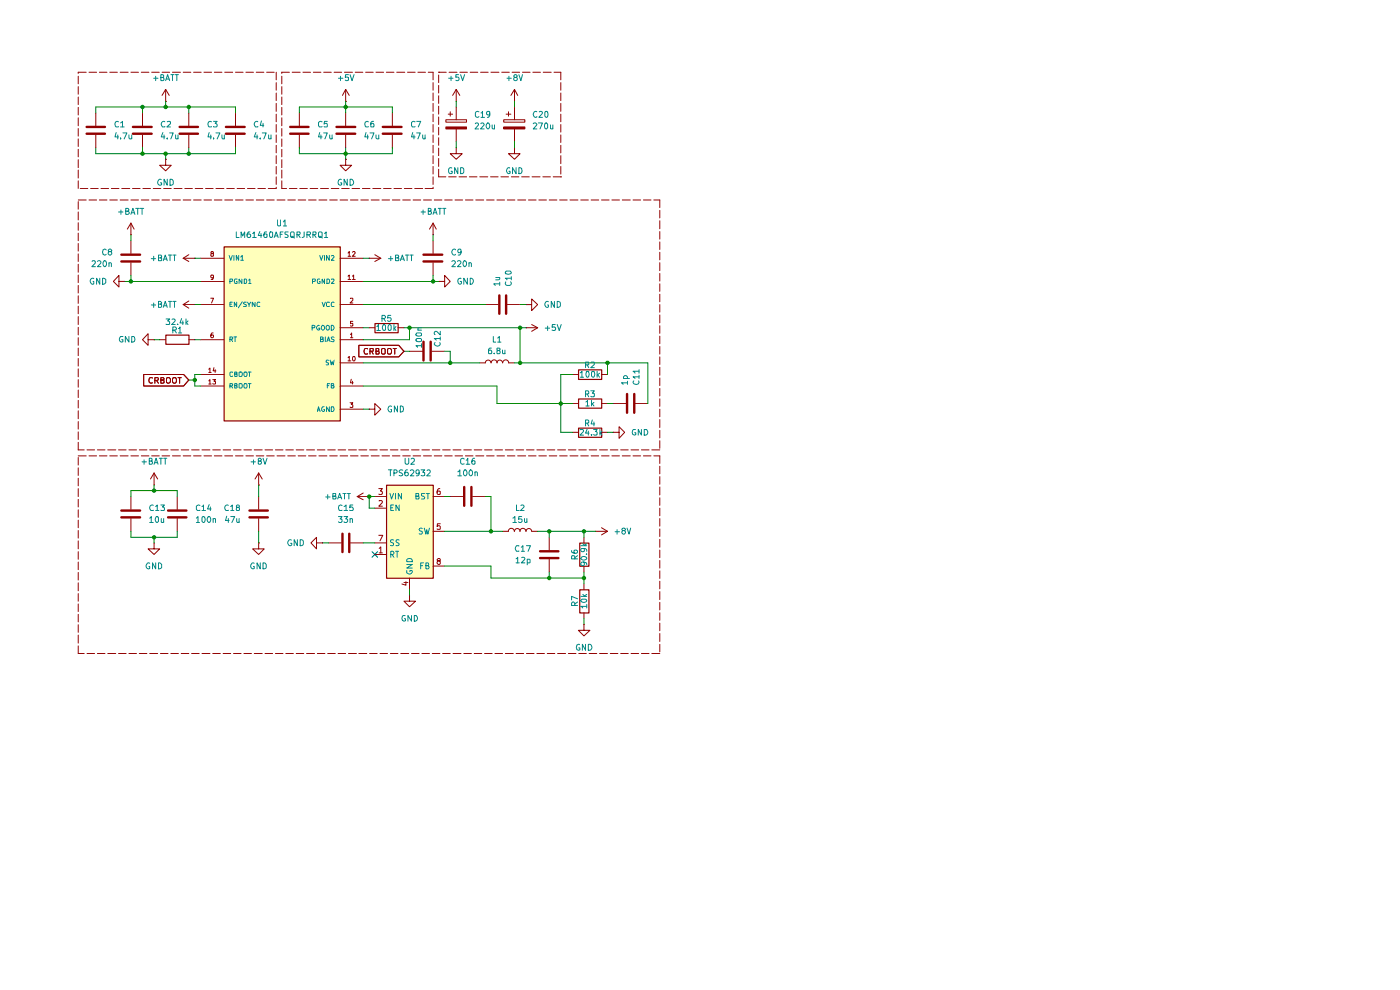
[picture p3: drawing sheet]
<svg xmlns="http://www.w3.org/2000/svg" width="297mm" height="210mm" viewBox="0 0 297 210" stroke-linecap="round" stroke-linejoin="round" font-family="sans-serif">
<g fill="#ffb">
<path d="M47.5 52.4h24.7v36.9h-24.7z"/>
<path d="M82 102.9h9.9v19.7h-9.9z"/>
</g>
<g fill="none" stroke="#910000" stroke-width=".21">
<path d="M35.1 19l-.7 1.2M35.1 19l.8 1.2M35.1 19v2.5M73.3 19v2.5M73.3 19l-.7 1.2M73.3 19l.8 1.2M96.8 19l-.8 1.2M96.8 19l.7 1.2M96.8 19v2.5M109.1 19v2.5M109.1 19l-.7 1.2M109.1 19l.7 1.2"/>
<path d="M20.3 24v2.7M20.3 28.6v2.7M30.2 24v2.7M30.2 28.6v2.7M35.1 33.8v1.3h1.2l-1.2 1.1-1.2-1.1h1.2M35.1 33.8h.1M35.1 21.5h.1M40 24v2.7M40 28.6v2.7M50 24v2.7M50 28.6v2.7M63.5 24v2.7"/>
<path d="M63.5 28.6v2.7M73.3 21.5h.1M73.3 33.8v1.3h1.3l-1.3 1.1-1.2-1.1h1.2M73.3 33.8h.1M73.3 24v2.7M73.3 28.6v2.7M83.2 24v2.7M83.2 28.6v2.7M94.6 25.4h4.4v.5h-4.4zM94.6 26.9h4.4v.4h-4.4zM95.1 24.2h.9M95.5 23.7v.9"/>
<path d="M96.8 21.5h.1M96.8 31.3v1.3h1.2l-1.2 1.2-1.3-1.2h1.3M96.8 31.3h.1M96.8 22.7v2.7M96.8 27.3v2.8M106.8 25.4h4.5v.5h-4.5zM106.8 26.9h4.5v.4h-4.5zM107.4 24.2h1M107.9 23.7v.9M109.1 31.3v1.3h1.2l-1.2 1.2-1.2-1.2h1.2M109.1 31.3h.1M109.1 21.5h.1"/>
<path d="M109.1 22.7v2.7M109.1 27.3v2.8M25.2 59.7v-1.3l-1.2 1.3 1.2 1.2v-1.2h1.3M26.5 59.7h.1M27.8 49.8h.1M27.8 47.3v2.5M27.8 51.1v2.7M27.8 55.7v2.7M27.8 47.3l-.8 1.3M27.8 47.3l.6 1.3M38.9 54.8h2.4M38.9 54.8l1.1 .7"/>
<path d="M40 54l-1.1 .8M41.3 54.8h.1M42.5 54.8h5M42.5 59.7h5M44.9 53.8l-.2-.2 .1-.2 .3-.1 .2 .3-.1 .2h-.4v.6h.4l.1-.4-.2-.2M45.3 58.8l-.4 .1-.2-.1 .1-.5h.4l.1 .2-.2 .8h-.3M72.1 54.8h4.9M72.1 59.7h4.9M73.8 58.6l.3-.3v1M73.8 53.7l.3-.4v1.1M73.8 59.3h.6M73.8 54.4h.6"/>
<path d="M74.8 58.6l.2-.3v1M74.8 53.5l.4-.2 .2 .3-.6 .8h.6M74.8 59.3h.6M78.3 54.8h.1M78.3 54.8h2.5M79.5 54l1.3 .8M80.8 54.8l-1.3 .7M91.9 49.8h.1M91.9 47.3l-.8 1.3M91.9 47.3l.6 1.3M91.9 47.3v2.5M91.9 51.1v2.7"/>
<path d="M91.9 55.7v2.7M93 59.7h1.3v-1.3l1.2 1.3-1.2 1.2v-1.2M93 59.7h.1M30.5 79.4h8.4l1.1 1.2-1.1 1.3h-8.4zM31.4 72.1v-1.3l-1.2 1.3 1.2 1.1v-1.1h1.3M32.7 72.1h.1M33.9 72.1h1.2M38.9 64.6h2.4M38.9 64.6l1.1 .8M40 63.8l-1.1 .8M40 72.1h1.3M41.3 64.6h.1"/>
<path d="M42.5 64.6h5M42.5 72.1h5M42.5 79.4h5M44.3 78.3l.2-.2v.9M44.3 79h.5M44.7 63.2h.6l-.4 1.1M45.2 70.6h-.2a.7 .7 0 0 0-.1 1h.2l.2-.4-.1-.2h-.4l-.1 .2M45.4 78l-.2 .7h.6M45.6 78.4v.6M72.1 77h4.9M72.1 69.5h4.9M72.1 64.6h4.9"/>
<path d="M72.1 72.1h4.9M73.8 75.9l.3-.3v.9M73.8 76.5h.6M74.3 71l.3-.4v1M74.3 63.3l.5-.1v.5l-.5 .6h.5M74.3 71.6h.5M74.8 68.2h-.5v.5h.5v.4h-.5M74.8 75.7l.1-.1a.47 .47 0 0 1 .5 .5 .47 .47 0 0 1-.5 .4l-.1-.3zM76.1 73.2h8.5l1.1 1.3-1.1 1.2h-8.5zM78 74l-.1-.1a.66 .66 0 0 0-.7 .4 .66 .66 0 0 0 .3 .8l.5-.1M78.3 69.5h1.2M78.5 74.5h.6l.1-.5-.7-.1v1.2"/>
<path d="M78.8 74.5l.4 .6M79.8 74.5h.4l.1-.2v-.4h-.5v1.2h.5l.1-.4-.2-.2M80.9 74.1l.2-.2h.4l.2 .2v.8l-.2 .2h-.4l-.2-.2zM82.2 74.1l.2-.2h.4a.78 .78 0 0 1 0 1.2h-.4l-.2-.2zM83.4 73.9h.7M83.7 73.9v1.2M84.4 69.5h1.3M86.9 74.5h2.8M91.6 74.5h2.7M103 64.6h2.7M104.1 77a.59 .59 0 0 0-.6-.6 .59 .59 0 0 0-.5 .6h-1.3M104.2 77a.64 .64 0 0 1 .6-.7 .64 .64 0 0 1 .7 .7"/>
<path d="M105.4 77a.59 .59 0 0 1 .6-.6 .59 .59 0 0 1 .6 .6M106.6 77a.64 .64 0 0 1 .7-.7 .64 .64 0 0 1 .6 .7M107.6 64.6h2.7M107.9 77h1.2M111.6 64.6h1.2v-1.2l1.2 1.2-1.2 1.3v-1.3M111.6 64.6h.1M111.6 69.5h.1M111.6 69.5h2.4M112.8 68.8l1.2 .7M114 69.5l-1.2 .8M121.4 79.4h1.3M127.6 79.4h1.3"/>
<path d="M32.3 80.2l-.5-.1a.61 .61 0 0 0-.2 .8 .61 .61 0 0 0 .7 .3M32.9 80.7l.6-.1 .1-.3-.2-.2h-.5v1.2M33.2 80.7l.4 .6M34.1 80.6h.5l.2-.3-.2-.2h-.5v1.2l.7-.1v-.4l-.3-.2M35.5 80.1h.4a.74 .74 0 0 1 .2 1l-.3 .2-.5-.2v-.8zM36.7 80.1h.6a.77 .77 0 0 1-.2 1.2l-.4-.1a.87 .87 0 0 1 0-1.1zM37.8 80.1h.6M38.1 80.1v1.2M42.5 81.9h5M44.3 80.8l.2-.3v.9M44.3 81.4h.5M45.1 80.5h.6l-.3 .4h.3v.5h-.6"/>
<path d="M72.1 86.8h4.9M72.1 81.9h4.9M74.3 85.4h.5l-.3 .4 .3 .1v.5h-.5M74.5 80.4l-.2 .8h.6M74.8 80.9v.5M78.3 86.8h1.2v-1.2l1.3 1.2-1.3 1.3v-1.3M78.3 86.8h.1M121.4 85.6h1.3M121.4 91.7h1.3M127.6 85.6h1.3M127.6 91.7h1.3M130 91.7h1.3v-1.2l1.2 1.2-1.2 1.3v-1.3"/>
<path d="M130 91.7h.1M130 85.6h2.8M134.7 85.6h2.7M27.8 105.3v2.7M27.8 110v2.7M32.7 102.9h.1M32.7 115.1v1.3h1.2l-1.2 1.2-1.3-1.2h1.3M32.7 115.1h.1M32.7 100.3l-.8 1.3M32.7 100.3l.7 1.3M32.7 100.3v2.6M37.6 105.3v2.7"/>
<path d="M37.6 110v2.7M54.9 115.1v1.3h1.1l-1.1 1.2-1.3-1.2h1.3M54.9 115.1h.1M54.9 102.9h.1M54.9 100.3v2.6M54.9 105.3v2.7M54.9 110v2.7M54.9 100.3l-.8 1.3M54.9 100.3l.7 1.3M67.1 115.1v-1.1l-1.1 1.1 1.1 1.3v-1.3h1.3M68.4 115.1h.1M69.7 115.1h2.7"/>
<path d="M74.3 115.1h2.7M75.8 105.3h2.5M75.8 105.3l1.2 .7M77 104.6l-1.2 .7M78.3 105.3h.1M79.5 105.3h2.5M79.5 117.6h2.5M79.5 107.8h2.5M79.5 115.1h2.5M80.3 103.6h.8l-.4 .5 .3 .1v.6h-.7M80.3 113.5h.9l-.6 1.2M80.4 116.3l.4-.3v1.3"/>
<path d="M80.4 106.3l.5-.1 .2 .3-.8 .9h.8M80.4 117.3h.7M91.9 105.3h2.4M91.9 112.7h2.4M93 119l-.3-.3 .3-.3h.2l.2 .5-.4 .1-.3 .2v.3l.3 .2 .4-.2v-.4l-.2-.1M93.3 103.6a.72 .72 0 0 0-.6 .6 .72 .72 0 0 0 .3 .7l.4-.1v-.6l-.4-.1-.3 .3M93.4 111.1h-.6l-.1 .6 .2-.2h.3l.2 .2v.5h-.7M95.5 105.3h2.7M100.2 105.3h2.8M106.6 112.7h1.3M107.8 112.7a.64 .64 0 0 1 .7-.6 .64 .64 0 0 1 .6 .6M109.1 112.7a.59 .59 0 0 1 .6-.6 .59 .59 0 0 1 .6 .6 .61 .61 0 0 1 .6-.6 .61 .61 0 0 1 .6 .6"/>
<path d="M111.6 112.7a.59 .59 0 0 1 .6-.6 .59 .59 0 0 1 .6 .6h1.2M116.5 114v2.7M116.5 118.6v2.7M123.9 114v1.1M126.3 112.7h.1M126.3 112.7h2.6M127.6 111.9l1.3 .8M128.9 112.7l-1.3 .8M85.7 123.5h.8M86.1 123.4v.7l-.8-.2M86.9 126.2v1.3h1.2l-1.2 1.2-1.2-1.2h1.2M86.9 126.2h.1"/>
<path d="M86.9 122.6v2.5M91.9 120.1h2.4M123.9 132.4v1.3h1.2l-1.2 1.2-1.2-1.2h1.2M123.9 132.4h.1M123.9 120.1v1.2M123.9 123.8v1.3M123.9 130v1.1"/>
</g>
<g fill="none" stroke="#910000" stroke-width=".51">
<path d="M18.4 26.9h3.9M18.4 28.4h3.9M28.2 26.9h4M28.2 28.4h4M38.1 26.9h3.9M38.1 28.4h3.9M47.9 26.9h4M47.9 28.4h4M61.6 26.9h3.8M61.6 28.4h3.8M71.4 26.9h4M71.4 28.4h4"/>
<path d="M81.2 26.9h4M81.2 28.4h4M25.7 54h4M25.7 55.5h4M89.8 54h4M89.8 55.5h4M89.8 72.5v4M91.4 72.5v4M105.9 62.7v3.8M107.4 62.7v3.8M133 83.6v3.9M134.5 83.6v3.9"/>
<path d="M25.7 108.3h4M25.7 109.7h4M35.6 108.3h3.9M35.6 109.7h3.9M52.9 108.3h3.9M52.9 109.7h3.9M72.6 113.2v3.9M74.1 113.2v3.9M98.5 103.3v4M100 103.3v4M114.6 116.9h3.8M114.6 118.4h3.8"/>
</g>
<path d="M47.5 52.4h24.7v36.9h-24.7zM35.2 71.1h4.9v1.9h-4.9zM79.5 68.6h5v2h-5zM122.7 78.4h4.9v2.1h-4.9zM122.7 90.8h4.9v2h-4.9zM122.7 84.6h4.9v2h-4.9zM82 102.9h9.9v19.7h-9.9zM123 115.2h1.9v4.9h-1.9zM123 125.1h1.9v4.9h-1.9z" fill="none" stroke="#910000" stroke-width=".25"/>
<path d="M94.6 27.1h4.4M106.8 27.1h4.5" fill="none" stroke="#910000" stroke-width=".42"/>
<g fill="none" stroke="#008785" stroke-width=".21">
<path d="M48.6 54.2l.3 1 .4-1M48.8 59.7h.4l.2-.3-.1-.2h-.5v.9M49.6 54.2v1M50.3 59.2l-.5 .1-.1 .4 .2 .4h.4v-.4h-.2M50.6 54.2v1l-.5-1v1M51.1 54.5l.3-.3v1M51.1 55.2h.5M51.3 59.2v.9l-.6-.9v.9M51.8 59.2h.4l.1 .2v.5l-.1 .2h-.4zM52.7 59.4l.3-.2v.9M66.3 59.7l.6-.1v-.3l-.6-.1v.9M67.8 59.2h-.3l-.2 .2v.5l.2 .2 .4-.1v-.3h-.2"/>
<path d="M67.8 54.2l.4 1 .3-1M68.8 59.2v.9l-.5-.9v.9M68.8 54.2v1M69.3 59.2l.5 .1 .1 .4-.2 .4h-.4zM69.8 54.2v1l-.5-1v1M70.3 59.3l.5-.1 .1 .2-.6 .7h.6M70.3 54.3l.4-.1 .2 .2-.6 .8h.6M48.8 72h.5l.1-.4-.2-.1h-.4v1M48.8 64.5h.3M49 72l.4 .5M49.3 64.1h-.5v.9h.5M49.4 79l-.5-.1-.1 .2 .1 .7h.5"/>
<path d="M49.6 71.5h.6M49.8 79.3h.4v-.4h-.4v.9h.4l.1-.4-.2-.1M49.9 71.5v1M50.2 64.1v.9l-.5-.9v.9M50.7 79l.5-.1a.63 .63 0 0 1 0 .9h-.5zM51.4 64l-.9 1.3M51.8 79l.4-.1a.63 .63 0 0 1 0 .9h-.4zM52.2 64.1h-.4l-.2 .2 .2 .2 .4 .2v.2l-.6 .1M52.5 64.1l.3 .5 .4-.5M52.7 78.9h.6M52.7 60.1h.6M52.8 64.6v.4"/>
<path d="M52.9 78.9v.9M54.1 64.1v.9l-.6-.9v.9M55.1 64.2l-.4-.1-.2 .2v.6l.2 .1 .4-.1M66.2 69.5h.5l.1-.3-.2-.2h-.4v1M67.7 69.1l-.2-.1-.4 .4 .4 .6 .3-.1v-.3h-.2M68 72l.5-.1 .1-.3-.6-.1v1h.4l.2-.1v-.3l-.3-.1M68.3 64.1l.4 .9 .3-.9M68.4 69h.2a.6 .6 0 0 1 0 1h-.2a.6 .6 0 0 1 0-1zM69 71.5v1M69.3 72.5l.4-1 .3 1M69.4 69l.4 .2v.7l-.4 .1a.6 .6 0 0 1 0-1zM69.4 72.1h.5"/>
<path d="M69.7 76.5l-.4-.1-.1 .1v.3l.4 .2 .1 .3-.5 .1M69.8 64.2l-.4-.1-.1 .2v.6l.1 .1 .4-.1M70 76.4l.3 1 .1-.7 .3 .7 .2-1M70.3 69a.52 .52 0 0 1 .6 .5 .52 .52 0 0 1-.6 .5zM70.9 71.5h-.5l-.1 .1 .1 .4 .5 .1v.2l-.2 .2-.4-.1M70.9 64.2l-.5-.1-.1 .2v.6l.1 .1 .5-.1M48.8 81.9h.4l.2-.2-.1-.3h-.5v.9M49 81.9l.4 .4M49.8 81.8h.4v-.4h-.4v.9h.4l.1-.4-.2-.1M50.7 81.4h.6l.1 .6-.2 .3-.5-.1zM51.9 81.4h.4l.1 .6-.2 .3-.4-.1-.1-.5zM52.7 81.4h.6"/>
<path d="M52.9 81.4v.9M67.3 87.3l.3-1 .3 1M67.4 87h.4M68.7 86.3h-.3l-.2 .2v.5l.4 .3 .2-.2v-.2h-.1M69.4 81.8h.4M69.8 86.3v1l-.5-1v1M69.9 81.4h-.5v.9M70.3 86.3h.4a.58 .58 0 0 1 .1 .6 .58 .58 0 0 1-.5 .4zM70.3 81.8l.5-.1-.1-.3h-.4v.9h.5l.1-.3-.3-.2M82.7 104.6l.4 1.2 .4-1.2M82.9 117.6l.6-.1v-.5l-.6-.1v1.3M82.9 107.7h.4"/>
<path d="M83.1 117.6l.5 .6M83.5 107.1h-.6v1.2h.6M83.5 114.6l-.4-.1-.3 .2 .1 .3 .6 .2v.4l-.2 .1h-.5M83.9 116.9h.7M83.9 104.6v1.2M84.2 116.9v1.3M84.7 107.1v1.2l-.7-1.2v1.2M84.7 114.6h-.6v.4l.5 .2 .1 .3-.3 .2h-.4M85.2 104.6v1.2l-.7-1.2v1.2M86.3 119.7h1.2l-1.2 .8h1.2M86.3 118.7a.66 .66 0 0 1 .7-.2 .66 .66 0 0 1 .5 .6h-1.2zM88.2 105.2h.4l.2-.1-.1-.5h-.5v1.2h.6l.1-.4-.3-.2"/>
<path d="M89.2 120h.5M89.6 112.1l-.4-.1-.3 .3 .1 .2 .6 .3v.3l-.2 .2-.5-.1M89.8 119.4h-.6v1.3M90 112l.3 1.3 .2-.9 .3 .9 .3-1.3M90.1 104.6l-.7 .1v.4l.7 .4-.2 .3h-.5M90.3 120l.6-.1v-.4l-.1-.1h-.5v1.3l.6-.1 .1-.4-.2-.2M90.4 104.6h.7M90.8 104.6v1.2M86.3 121v.5a.61 .61 0 0 0 .7 .2 .61 .61 0 0 0 .4-.7h-.4v.2"/>
</g>
<g fill="none" stroke="#008700" stroke-width=".21">
<path d="M20.3 24v-1.3h29.7v1.3M20.3 31.3v1.3h29.7v-1.3M30.2 22.7v1.3M30.2 31.3v1.3M35.1 21.5v1.2M35.1 32.6v1.2M40 22.7v1.3M40 31.3v1.3M63.5 24v-1.3h19.7v1.3M63.5 31.3v1.3h19.7v-1.3M73.3 21.5v2.5M73.3 31.3v2.5"/>
<path d="M96.8 21.5v1.2M96.8 30.1v1.2M109.1 21.5v1.2M109.1 30.1v1.2M26.5 59.7h16M27.8 49.8v1.3M27.8 58.4v1.3M41.3 54.8h1.2M77 59.7h16M77 54.8h1.3M91.9 49.8v1.3M91.9 58.4v1.3"/>
<path d="M32.7 72.1h1.2M41.3 72.1h1.2M41.3 64.6h1.2M42.5 79.4h-1.2v2.5h1.2M77 64.6h26M77 77h24.7M77 69.5h1.3M85.7 74.5h1.2M85.7 69.5h25.9M86.9 69.5v2.6h-9.9M94.3 74.5h1.2v2.5M109.1 77h28.3v8.6"/>
<path d="M110.3 64.6h1.3M110.3 69.5v7.5M121.4 79.4h-2.4v12.3h2.4M128.9 77v2.4M40 80.6h1.3M77 81.9h28.4v3.7h16M77 86.8h1.3M128.9 85.6h1.1M128.9 91.7h1.1M27.8 105.3v-1.2h9.8v1.2M27.8 112.7v1.3h9.8v-1.3M32.7 102.9v1.2"/>
<path d="M32.7 114v1.1M54.9 102.9v2.4M54.9 112.7v2.4M68.4 115.1h1.3M77 115.1h2.5M79.5 105.3h-1.2v2.5h1.2M94.3 112.7h12.3M94.3 105.3h1.2M103 105.3h1.1v7.4M114 112.7h12.3M116.5 112.7v1.3M123.9 112.7v1.3"/>
<path d="M86.9 125.1v1.1M94.3 120.1h9.8v2.5h19.8M116.5 121.3v1.3M123.9 121.3v2.5M123.9 131.1v1.3"/>
</g>
<path d="M78.9 117l1.2 1.2M80.1 117l-1.2 1.2" fill="none" stroke="#00008a" stroke-width=".21"/>
<g fill="#008700">
<circle cx="116.5" cy="122.6" r=".47"/>
<circle cx="123.9" cy="122.6" r=".47"/>
<circle cx="104.1" cy="112.7" r=".47"/>
<circle cx="123.9" cy="112.7" r=".47"/>
<circle cx="116.5" cy="112.7" r=".47"/>
<circle cx="32.7" cy="104.1" r=".47"/>
<circle cx="32.7" cy="114" r=".47"/>
<circle cx="27.8" cy="59.7" r=".47"/>
<circle cx="41.3" cy="80.6" r=".47"/>
<circle cx="35.1" cy="22.7" r=".47"/>
<circle cx="30.2" cy="22.7" r=".47"/>
<circle cx="40" cy="32.6" r=".47"/>
<circle cx="30.2" cy="32.6" r=".47"/>
<circle cx="40" cy="22.7" r=".47"/>
<circle cx="35.1" cy="32.6" r=".47"/>
<circle cx="78.3" cy="105.3" r=".47"/>
<circle cx="95.5" cy="77" r=".47"/>
<circle cx="91.9" cy="59.7" r=".47"/>
<circle cx="73.3" cy="32.6" r=".47"/>
<circle cx="73.3" cy="22.7" r=".47"/>
<circle cx="86.9" cy="69.5" r=".47"/>
<circle cx="110.3" cy="69.5" r=".47"/>
<circle cx="128.9" cy="77" r=".47"/>
<circle cx="110.3" cy="77" r=".47"/>
<circle cx="119" cy="85.6" r=".47"/>
</g>
<g fill="none" stroke="#910000" stroke-width=".21">
<path d="M16.6 16.2v1.6M16.6 18.4v1.6M18.3 15.3h-1.7v.3M18.9 15.3h1.6M21.1 15.3h1.6M23.3 15.3h1.6M25.5 15.3h1.7M27.8 15.3h1.6M30 15.3h1.6M32.2 15.3h1.6M34.4 15.3h1.6M36.6 15.3h1.7"/>
<path d="M38.9 15.3h1.6M41.1 15.3h1.6M43.3 15.3h1.6M45.5 15.3h1.6M47.7 15.3h1.7M50 15.3h1.6M52.2 15.3h1.6M54.4 15.3h1.6M56.6 15.3h1.6M58.6 15.3v1.6M58.6 17.5v1.6M58.6 19.7v1.6"/>
<path d="M59.8 16.2v1.6M59.8 18.4v1.6M61.4 15.3h-1.6v.3M62 15.3h1.7M64.3 15.3h1.6M66.5 15.3h1.6M68.7 15.3h1.6M70.9 15.3h1.6M73.1 15.3h1.7M75.4 15.3h1.6M77.6 15.3h1.6M79.8 15.3h1.6"/>
<path d="M82 15.3h1.6M84.2 15.3h1.7M86.4 15.3h1.7M88.6 15.3h1.7M90.8 15.3h1.1v1.6M91.9 17.5v1.6M91.9 19.7v1.6M93 15.3h.1M93 15.3h1.7M93 15.9v1.6M93 18.1v1.6M95.2 15.3h1.7"/>
<path d="M97.5 15.3h1.6M99.7 15.3h1.6M101.9 15.3h1.6M104.1 15.3h1.7M106.4 15.3h1.6M108.6 15.3h1.6M110.8 15.3h1.6M113 15.3h1.6M115.2 15.3h1.7M117.5 15.3h1.5v1.6M119 17.5v1.6M119 19.7v1.6"/>
<path d="M16.6 20.6v1.6M16.6 22.8v1.6M16.6 25v1.7M16.6 27.3v1.6M16.6 29.5v1.6M16.6 31.7v1.6M16.6 33.9v1.7M16.6 36.1v1.7M16.6 38.4v1.6M17 40h1.6M19.2 40h1.6M21.4 40h1.6"/>
<path d="M23.6 40h1.6M25.8 40h1.7M28.1 40h1.6M30.3 40h1.6M32.5 40h1.6M34.7 40h1.6M36.9 40h1.7M39.2 40h1.6M41.4 40h1.6M43.6 40h1.6M45.8 40h1.7M48.1 40h1.6"/>
<path d="M50.3 40h1.6M52.5 40h1.6M54.7 40h1.6M58.6 21.9v1.7M58.6 24.2v1.6M58.6 26.4v1.6M58.6 28.6v1.6M58.6 30.8v1.6M58.6 33v1.7M58.6 35.3v1.6M58.6 37.5v1.6M58.6 39.7v.3h-1.7"/>
<path d="M59.8 38.4v1.6h1M59.8 20.6v1.6M59.8 22.8v1.6M59.8 25v1.7M59.8 27.3v1.6M59.8 29.5v1.6M59.8 31.7v1.6M59.8 33.9v1.7M59.8 36.1v1.7M61.4 40h1.6M63.6 40h1.6M65.8 40h1.6"/>
<path d="M68 40h1.7M70.3 40h1.6M72.5 40h1.6M74.7 40h1.6M76.9 40h1.6M79.1 40h1.7M81.4 40h1.6M83.6 40h1.6M85.8 40h1.6M88 40h1.7M91.9 39.7v.3h-1.7M91.9 21.9v1.7"/>
<path d="M91.9 24.2v1.6M91.9 26.4v1.6M91.9 28.6v1.6M91.9 30.8v1.6M91.9 33v1.7M91.9 35.3v1.6M91.9 37.5v1.6M93 35.9v1.6h1.6M93 20.3v1.6M93 22.5v1.7M93 24.8v1.6M93 27v1.6"/>
<path d="M93 29.2v1.6M93 31.4v1.6M93 33.6v1.7M95.2 37.5h1.6M97.4 37.5h1.6M99.6 37.5h1.6M101.8 37.5h1.7M104.1 37.5h1.6M106.3 37.5h1.6M108.5 37.5h1.6M110.7 37.5h1.6M112.9 37.5h1.7"/>
<path d="M115.1 37.5h1.7M117.3 37.5h1.7M119 37.5h.1M119 21.9v1.7M119 24.2v1.6M119 26.4v1.6M119 28.6v1.6M119 30.8v1.6M119 33v1.7M119 35.3v1.6M16.6 42.8v1.6M16.6 45v1.7"/>
<path d="M16.6 47.2v1.7M16.6 49.4v1.7M16.6 51.6v1.7M16.6 53.8v1.7M16.6 56v1.7M16.6 58.3v1.6M16.6 42.4h1.7M18.9 42.4h1.6M21.1 42.4h1.6M23.3 42.4h1.6M25.5 42.4h1.7M27.8 42.4h1.6"/>
<path d="M30 42.4h1.6M32.2 42.4h1.6M34.4 42.4h1.6M36.6 42.4h1.7M38.9 42.4h1.6M41.1 42.4h1.6M43.3 42.4h1.6M45.5 42.4h1.6M47.7 42.4h1.7M50 42.4h1.6M52.2 42.4h1.6M54.4 42.4h1.6"/>
<path d="M56.6 42.4h1.6M58.8 42.4h1.7M61 42.4h1.7M63.2 42.4h1.7M65.4 42.4h1.7M67.6 42.4h1.7M69.9 42.4h1.6M72.1 42.4h1.6M74.3 42.4h1.6M76.5 42.4h1.6M78.7 42.4h1.7M81 42.4h1.6"/>
<path d="M83.2 42.4h1.6M85.4 42.4h1.6M87.6 42.4h1.6M89.8 42.4h1.7M92.1 42.4h1.6M94.3 42.4h1.6M96.5 42.4h1.6M98.7 42.4h1.6M100.9 42.4h1.7M103.2 42.4h1.6M105.4 42.4h1.6M107.6 42.4h1.6"/>
<path d="M109.8 42.4h1.7M112.1 42.4h1.6M114.3 42.4h1.6M116.5 42.4h1.6M118.7 42.4h1.6M120.9 42.4h1.7M123.2 42.4h1.6M125.4 42.4h1.6M127.6 42.4h1.6M129.8 42.4h1.6M132 42.4h1.7M134.3 42.4h1.6"/>
<path d="M136.5 42.4h1.6M138.7 42.4h1.3v1.6M140 44.6v1.6M140 46.8v1.7M140 49.1v1.6M140 51.3v1.6M140 53.5v1.6M140 55.7v1.7M140 58v1.6M16.6 60.5v1.6M16.6 62.7v1.6M16.6 64.9v1.6"/>
<path d="M16.6 67.1v1.7M16.6 69.4v1.6M16.6 71.6v1.6M16.6 73.8v1.6M16.6 76v1.6M16.6 78.2v1.7M140 60.2v1.6M140 62.4v1.6M140 64.6v1.6M140 66.8v1.7M140 69.1v1.6M140 71.3v1.6"/>
<path d="M140 73.5v1.6M140 75.7v1.6M140 77.9v1.7M16.6 80.5v1.6M16.6 82.7v1.6M16.6 84.9v1.6M16.6 87.1v1.7M16.6 89.4v1.6M16.6 91.6v1.6M16.6 93.8v1.6h1.3M16.6 97v1.6M16.6 99.2v1.6"/>
<path d="M16.6 96.7h1.7M18.5 95.4h1.6M18.9 96.7h1.6M20.7 95.4h1.6M21.1 96.7h1.6M22.9 95.4h1.7M23.3 96.7h1.6M25.1 95.4h1.7M25.5 96.7h1.7M27.3 95.4h1.7M27.8 96.7h1.6M29.5 95.4h1.7"/>
<path d="M30 96.7h1.6M31.7 95.4h1.7M32.2 96.7h1.6M34 95.4h1.6M34.4 96.7h1.6M36.2 95.4h1.6M36.6 96.7h1.7M38.4 95.4h1.6M38.9 96.7h1.6M40.6 95.4h1.6M41.1 96.7h1.6M42.8 95.4h1.7"/>
<path d="M43.3 96.7h1.6M45.1 95.4h1.6M45.5 96.7h1.6M47.3 95.4h1.6M47.7 96.7h1.7M49.5 95.4h1.6M50 96.7h1.6M51.7 95.4h1.6M52.2 96.7h1.6M53.9 95.4h1.7M54.4 96.7h1.6M56.2 95.4h1.6"/>
<path d="M56.6 96.7h1.6M58.4 95.4h1.6M58.8 96.7h1.7M60.6 95.4h1.6M61 96.7h1.7M62.8 95.4h1.6M63.2 96.7h1.7M65 95.4h1.7M65.4 96.7h1.7M67.3 95.4h1.6M67.6 96.7h1.7M69.5 95.4h1.6"/>
<path d="M69.9 96.7h1.6M71.7 95.4h1.6M72.1 96.7h1.6M73.9 95.4h1.7M74.3 96.7h1.6M76.1 95.4h1.7M76.5 96.7h1.6M78.4 95.4h1.6M78.7 96.7h1.7M80.6 95.4h1.6M81 96.7h1.6M82.8 95.4h1.6"/>
<path d="M83.2 96.7h1.6M85 95.4h1.7M85.4 96.7h1.6M87.3 95.4h1.6M87.6 96.7h1.6M89.5 95.4h1.6M89.8 96.7h1.7M91.7 95.4h1.6M92.1 96.7h1.6M93.9 95.4h1.6M94.3 96.7h1.6M96.1 95.4h1.7"/>
<path d="M96.5 96.7h1.6M98.4 95.4h1.6M98.7 96.7h1.6M100.6 95.4h1.6M100.9 96.7h1.7M102.8 95.4h1.6M103.2 96.7h1.6M105 95.4h1.6M105.4 96.7h1.6M107.2 95.4h1.7M107.6 96.7h1.6M109.5 95.4h1.6"/>
<path d="M109.8 96.7h1.7M111.7 95.4h1.6M112.1 96.7h1.6M113.9 95.4h1.6M114.3 96.7h1.6M116.1 95.4h1.6M116.5 96.7h1.6M118.3 95.4h1.7M118.7 96.7h1.6M120.6 95.4h1.6M120.9 96.7h1.7M122.8 95.4h1.6"/>
<path d="M123.2 96.7h1.6M125 95.4h1.6M125.4 96.7h1.6M127.2 95.4h1.7M127.6 96.7h1.6M129.5 95.4h1.6M129.8 96.7h1.6M131.7 95.4h1.6M132 96.7h1.7M133.9 95.4h1.6M134.3 96.7h1.6M136.1 95.4h1.6"/>
<path d="M136.5 96.7h1.6M138.3 95.4h1.7M138.7 96.7h1.3v1.6M140 80.2v1.6M140 82.4v1.6M140 84.6v1.6M140 86.8v1.6M140 89v1.7M140 91.3v1.6M140 93.5v1.6M140 98.9v1.6M16.6 101.4v1.6"/>
<path d="M16.6 103.6v1.7M16.6 105.9v1.6M16.6 108.1v1.6M16.6 110.3v1.6M16.6 112.5v1.6M16.6 114.7v1.7M16.6 117v1.6M16.6 119.2v1.6M140 101.1v1.6M140 103.3v1.7M140 105.6v1.6M140 107.8v1.6"/>
<path d="M140 110v1.6M140 112.2v1.6M140 114.4v1.7M140 116.7v1.6M140 118.9v1.6M16.6 121.4v1.6M16.6 123.6v1.7M16.6 125.9v1.6M16.6 128.1v1.6M16.6 130.3v1.6M16.6 132.5v1.6M16.6 134.7v1.7"/>
<path d="M16.6 137v1.6h1.3M18.5 138.6h1.6M20.7 138.6h1.6M22.9 138.6h1.7M25.1 138.6h1.7M27.3 138.6h1.7M29.5 138.6h1.7M31.7 138.6h1.7M34 138.6h1.6M36.2 138.6h1.6M38.4 138.6h1.6M40.6 138.6h1.6"/>
<path d="M42.8 138.6h1.7M45.1 138.6h1.6M47.3 138.6h1.6M49.5 138.6h1.6M51.7 138.6h1.6M53.9 138.6h1.7M56.2 138.6h1.6M58.4 138.6h1.6M60.6 138.6h1.6M62.8 138.6h1.6M65 138.6h1.7M67.3 138.6h1.6"/>
<path d="M69.5 138.6h1.6M71.7 138.6h1.6M73.9 138.6h1.7M76.1 138.6h1.7M78.4 138.6h1.6M80.6 138.6h1.6M82.8 138.6h1.6M85 138.6h1.7M87.3 138.6h1.6M89.5 138.6h1.6M91.7 138.6h1.6M93.9 138.6h1.6"/>
<path d="M96.1 138.6h1.7M98.4 138.6h1.6M100.6 138.6h1.6M102.8 138.6h1.6M105 138.6h1.6M107.2 138.6h1.7M109.5 138.6h1.6M111.7 138.6h1.6M113.9 138.6h1.6M116.1 138.6h1.6M118.3 138.6h1.7M120.6 138.6h1.6"/>
<path d="M122.8 138.6h1.6M125 138.6h1.6M127.2 138.6h1.7M129.5 138.6h1.6M131.7 138.6h1.6M133.9 138.6h1.6M136.1 138.6h1.6M138.3 138.6h1.7M140 121.1v1.6M140 123.3v1.6M140 125.5v1.7M140 127.8v1.6"/>
<path d="M140 130v1.6M140 132.2v1.6M140 134.4v1.7M140 136.7v1.6"/>
</g>
<g fill="none" stroke="#008785" stroke-width=".21">
<path d="M32.6 16.6h.9M33 16.2v.9M34.1 16.4l.6-.1v-.3l-.2-.2h-.4v1.3l.6-.1 .1-.3-.3-.3M35.1 17.1l.5-1.3 .4 1.3M35.3 16.8h.6M36.2 15.8h.7M36.6 15.8v1.3M37.2 15.8h.6M37.5 15.8v1.3M71.8 16.6h.9M72.2 16.2v.9M73.9 15.8h-.6l-.1 .6h.7v.6h-.7"/>
<path d="M74.3 15.8l.4 1.3 .4-1.3M95.2 16.6h.9M95.7 16.2v.9M97.3 15.8h-.6v.6h.6l.1 .4-.3 .3-.4-.1M97.7 15.8l.4 1.3 .5-1.3M107.5 16.6h1M107.9 16.2v.9M109.2 16.4l-.2-.3 .2-.3h.3l.2 .4-.7 .4v.2l.2 .3h.3l.2-.3v-.2l-.2-.2M110.1 15.8l.4 1.3 .3-1.3M24.6 28.1l-.2 .9h.7M25 28.6v.9M25.1 25.8l-.2-.1a.67 .67 0 0 0-.5 .5 .67 .67 0 0 0 .2 .7l.5-.1"/>
<path d="M25.6 29.3v.2M25.6 26.1l.4-.4v1.2M25.6 26.9h.7M26.1 28.2h.8l-.6 1.3M27.3 28.6l.1 .8 .3 .1 .2-.2M27.9 28.6v.9M34.2 38.1a.59 .59 0 0 0-.8 .6 .59 .59 0 0 0 .9 .5v-.4h-.3M34.5 28.1l-.3 .9h.8M34.8 28.6v.9M35 25.8a.61 .61 0 0 0-.8 .3 .61 .61 0 0 0 .3 .8l.5-.1M35.5 38v1.3l-.7-1.3v1.3M35.5 29.3v.2"/>
<path d="M35.5 25.8h.7v.4l-.8 .7h.8M36 28.2h.7l-.5 1.3M36.1 38a.52 .52 0 0 1 .6 .4v.6l-.6 .3zM37.3 28.6v.8l.3 .1 .2-.2M37.8 28.6v.9M44.4 28.1l-.3 .9h.8M44.7 28.6v.9M44.9 25.8l-.3-.1a.67 .67 0 0 0-.5 .5 .67 .67 0 0 0 .3 .7l.5-.1M45.3 29.3v.2M45.3 25.7h.8l-.5 .5 .5 .2v.4l-.2 .1-.6-.1M45.8 28.2h.9l-.6 1.3M47.1 28.6l.1 .8 .2 .1 .2-.2"/>
<path d="M47.6 28.6v.9M54.3 28.1l-.4 .9h.8M54.5 28.6v.9M54.7 25.8a.61 .61 0 0 0-.8 .3 .61 .61 0 0 0 .3 .8l.5-.1M55.2 29.3v.2M55.5 25.7l-.3 .9h.8M55.6 28.2h.9l-.5 1.3M55.8 26.2v.7M57 28.6v.8l.3 .1 .2-.2M57.5 28.6v.9M67.8 28.1l-.2 .9h.7M68.1 28.6v.9"/>
<path d="M68.3 25.8h-.1a.45 .45 0 0 0-.6 .2v.7l.1 .2 .6-.1M68.7 28.2h.7l-.5 1.3M69.4 25.7h-.6l-.1 .6 .2-.1h.4l.1 .1v.5h-.7M69.9 28.6l.1 .8 .3 .1 .1-.2M70.4 28.6v.9M72.4 38.1a.61 .61 0 0 0-.7 .3 .61 .61 0 0 0 .1 .7l.3 .2 .4-.1v-.4h-.3M73.7 38v1.3l-.7-1.3v1.3M74.3 38a.65 .65 0 0 1 .7 .7 .65 .65 0 0 1-.7 .6zM77.6 28.1l-.2 .9h.7M78 28.6v.9M78.1 25.8l-.2-.1a.67 .67 0 0 0-.5 .5 .67 .67 0 0 0 .2 .7l.5-.1M78.5 28.2h.8l-.5 1.3"/>
<path d="M79.2 25.7l-.5 .3v.8l.5 .1v-.7h-.4l-.1 .2M79.8 28.6v.8l.4 .1 .1-.2M80.3 28.6v.9M87.5 28.1l-.2 .9h.8M87.8 28.6v.9M88.1 25.8h-.1a.45 .45 0 0 0-.7 .2v.7l.2 .2 .6-.1M88.4 28.2h.8l-.6 1.3M88.4 25.7h.8l-.5 1.2M89.7 28.6v.8l.3 .1 .2-.2M90.2 28.6v.9M95.8 35.6h-.3l-.3 .3v.6l.1 .2h.6v-.4h-.2M97.1 35.6v1.2l-.7-1.2v1.2"/>
<path d="M97.7 35.6h.3l.4 .3v.6l-.4 .3h-.3zM100.8 26.2l.5-.1 .2 .3-.7 .9h.7M101.6 23.7h-.6l-.2 .3v.6l.2 .2 .3 .1 .3-.2M102 26.2l.4-.1 .3 .3-.8 .9h.8M102 24h.2l.2-.4v1.3M102 24.9h.8M103.5 26.1a.68 .68 0 0 1 .4 .6 .68 .68 0 0 1-.4 .6 .75 .75 0 0 1 0-1.2zM103.9 24.1v.2a.42 .42 0 0 1-.6 0 .42 .42 0 0 1 0-.6h.6v.9l-.2 .2-.3 .1M104.4 26.5v.7l.2 .1 .3-.1M104.9 26.5v.8M108.1 35.6h-.1a.6 .6 0 0 0-.6 .6 .6 .6 0 0 0 .7 .5l.1-.4h-.3M109.5 35.6v1.2l-.8-1.2v1.2"/>
<path d="M110.1 35.6a.64 .64 0 0 1 .6 .6 .64 .64 0 0 1-.6 .6zM113.1 26.2l.2-.1h.3l.3 .2-.8 1h.8M113.9 23.7l-.2-.1a.64 .64 0 0 0-.6 .7 .64 .64 0 0 0 .6 .6l.2-.2M114.2 26.1h.9l-.5 1.2M114.4 23.7l.4-.1 .3 .4-.8 .9h.8M115.6 26.2l.3-.1 .3 .2v.8l-.3 .2a.72 .72 0 0 1-.3-1.1zM115.7 23.7l.3-.1a.78 .78 0 0 1-.2 1.3l-.2-.3zM116.8 26.5v.8h.3l.2-.1M117.3 26.5v.8M19.6 55.5l.4-.2 .2 .3-.7 1h.7M19.9 59.1a.58 .58 0 0 0-.8 .5 .58 .58 0 0 0 .8 .6v-.5h-.2M20.7 55.5l.5-.2 .2 .2-.1 .4-.6 .7h.7"/>
<path d="M21.2 59v1.3l-.7-1.3v1.3M21.8 59l.6 .3v.6l-.4 .4h-.2zM22 55.4a.61 .61 0 0 1 .7 .4 .61 .61 0 0 1-.4 .8 .71 .71 0 0 1-.3-1.2zM22.5 53l-.2-.2a.65 .65 0 0 0-.6 .7 .65 .65 0 0 0 .6 .6l.2-.2M23.1 55.9l.2-.2 .3 .2v.7M23.1 55.7v.9M23.2 53.3l-.3-.2 .3-.3h.3l.2 .4-.8 .4v.2l.3 .3h.3l.2-.3v-.2l-.2-.3M25.1 45h1M25.7 44.5v1M26.7 44.8l.6-.1v-.4l-.6-.1v1.3h.5l.2-.5-.3-.2M27.8 45.5l.4-1.3 .4 1.3M27.9 45.1h.5"/>
<path d="M28.8 44.2h.7M29.2 44.2v1.3M29.7 44.2h.8M30.1 44.2v1.3M32.1 54.9h.9M32.6 54.4v.9M33.6 54.7h.4l.3-.3-.2-.3h-.5v1.2h.6l.1-.5-.3-.1M34.6 55.3l.5-1.2 .4 1.2M34.8 54.9h.6M35.7 54.1h.7M36.1 54.1v1.2M36.7 54.1h.6"/>
<path d="M37 54.1v1.2M50.1 49.2v1.2h.6M51.1 50.4v-1.2l.4 .8 .4-.8v1.2M53 49.2a.55 .55 0 0 0-.6 .5l.1 .6a.42 .42 0 0 0 .5 0 .42 .42 0 0 0 .1-.6l-.4-.1-.3 .3M53.6 49.5l.3-.3v1.2M53.6 50.4h.8M55.1 49.1l-.3 .9h.7M55.4 49.5v.9M56.6 49.2l-.5 .1-.1 .8 .2 .3 .4-.1v-.6l-.4-.1-.2 .3M57.2 49.3l.5-.1 .1 .2v.7a.35 .35 0 0 1-.4 .3 .35 .35 0 0 1-.3-.4zM58.2 50.4l.4-1.2 .4 1.2M58.3 50h.6"/>
<path d="M58.8 46.7v1l.3 .2 .4-.1v-1.1M59.4 49.7h.5M60 49.2h-.6v1.2M60.1 47.1l.4-.4v1.2M60.1 47.9h.7M61.1 49.2l-.6 .1v.3l.6 .4-.2 .4-.4-.1M61.6 49.4l.2-.2h.4l.2 .2v.8l-.3 .2-.5-.2zM61.8 50.1h.3l.4 .4M63 49.8l.6-.1v-.5h-.6v1.2M63.2 49.8l.5 .6M64.5 49.2v1l-.4 .2M65.1 49.8l.7-.1 .1-.3-.2-.2h-.6v1.2"/>
<path d="M65.4 49.8l.5 .6M66.4 49.8l.6-.1v-.5h-.6v1.2M66.6 49.8l.5 .6M67.6 49.4l.1-.2h.5l.1 .2v.8l-.2 .2-.5-.2zM67.7 50.1h.3l.4 .4M68.8 49.5l.4-.3v1.2M68.8 50.4h.7M82.4 54.9h.9M82.9 54.4v.9M83.9 54.7h.4l.3-.3-.2-.3h-.5v1.2h.6l.1-.5-.3-.1M84.9 55.3l.4-1.2 .5 1.2M85.1 54.9h.6"/>
<path d="M86 54.1h.7M86.4 54.1v1.2M87 54.1h.6M87.3 54.1v1.2M89.3 45h1M89.7 44.5v1M90.8 44.8l.6-.1v-.3l-.6-.2v1.3h.5l.2-.5-.3-.2M91.9 45.5l.4-1.3 .4 1.3M91.9 45.1h.6M93 44.2h.6M93.3 44.2v1.3M93.9 44.2h.7"/>
<path d="M94.2 44.2v1.3M95.8 55.5l.6-.2 .2 .2-.1 .4-.7 .7h.8M96.6 53l-.2-.2a.64 .64 0 0 0-.6 .7 .64 .64 0 0 0 .6 .6l.2-.2M97 55.5l.2-.2h.3l.3 .2-.1 .4-.7 .7h.8M97.8 59.1l-.1-.1a.6 .6 0 0 0-.6 .7 .6 .6 0 0 0 .7 .5l.1-.5h-.3M97.8 53.3l-.1 .3h-.5v-.7l.4-.1 .2 .2v.8l-.2 .2-.4 .1M98.4 55.4l.2-.1a.68 .68 0 0 1 .4 .6 .68 .68 0 0 1-.4 .7 .81 .81 0 0 1-.2-1.2zM99.1 59v1.3l-.7-1.3v1.3M99.5 55.9l.2-.2 .3 .2v.7M99.5 55.7v.9M99.7 59a.64 .64 0 0 1 .7 .6 .64 .64 0 0 1-.7 .7zM105.2 58.8h.8"/>
<path d="M105.8 58.8l.2 .2-.1 .3-.7 .1M106 59.9v.6M107.3 59.8l-.1 .4 .3 .3h.8l.2-.3-.2-.4M107.3 57.6l.9-.1 .3 .2a.75 .75 0 0 1-1.3 .2zM108.5 59h-1.3l.3 .2v.2M108.5 58.7v.7M26.1 71.4h-.5a.61 .61 0 0 0-.3 .7 .61 .61 0 0 0 .8 .4v-.4h-.3M27.3 71.4v1.2l-.7-1.2v1.2M27.9 71.4h.5a.66 .66 0 0 1 .2 .7 .66 .66 0 0 1-.7 .5zM32.1 64.7h.9M32.6 64.3v.9M33.6 64.5h.4l.3-.3-.3-.3h-.4v1.3h.5l.2-.2v-.3l-.3-.2"/>
<path d="M34.6 65.2l.5-1.3 .4 1.3M34.8 64.9h.6M35.2 67.6h.8l-.4 .5 .4 .2-.1 .5-.7-.1M35.7 63.9h.7M36.1 63.9v1.3M36.5 67.7l.4-.1 .3 .4-.8 .8h.8M36.7 70l.6-.1 .1-.3-.2-.3h-.5v1.3M36.7 63.9h.6M37 63.9v1.3M37 70l.4 .6M37.7 68.7v.1M37.8 69.7h.2l.2-.4v1.3"/>
<path d="M37.8 70.6h.7M38.5 67.6l-.3 .9h.7M38.8 68.1v.7M39.5 67.6v1.2M39.5 68.4l.4 .4M39.9 68.1l-.4 .4M79.9 69.3l.4-.5v1.3M79.9 70.1h.8M81 67.6h.5l.3-.5-.3-.2h-.5v1.3M81.3 68.9l.2-.1 .3 .3v.8l-.2 .1a.6 .6 0 0 1-.6-.4 .6 .6 0 0 1 .3-.7zM81.4 67.6l.4 .6M82.4 69l.3-.2 .3 .3v.8l-.3 .2-.3-.1z"/>
<path d="M82.9 66.9h-.6l-.1 .6 .6-.1 .2 .2v.3l-.3 .3h-.3l-.2-.2M83.6 68.8v1.3M83.7 69.6l.3 .5M84 69.3l-.4 .5M88.3 71.9l.9-.1 .2 .2v.3a.77 .77 0 0 1-1.2-.2zM88.3 70.7l.9-.1 .2 .2v.3a.86 .86 0 0 1-1.2-.1zM88.6 70h.8M89.4 73.3h-1.2l.4 .4M89.4 69.5l-.8 .1 .1 .4M89.4 72.9v.8M92.3 72.6l-.1 .1a.57 .57 0 0 0 .6 .7 .57 .57 0 0 0 .5-.8M93.4 71.8h-1.3l.4 .3"/>
<path d="M93.4 70.3v.7l-.9-.7-.4 .2 .2 .5M93.4 71.5v.6M104.2 73.8h-.3l-.3 .3v.8l.6 .1v-.7h-.3l-.3 .2M104.6 71.4v1.2h.6M104.8 74.9v.1M105.6 74.3h-.2l.1-.5h.4l.2 .2-.1 .3-.6 .1 .1 .6h.4l.2-.2v-.2l-.3-.3M105.6 71.7l.3-.3v1.2M105.6 72.6h.7M106 60.2h-1.3l.4 .3M106.6 74.3l.1 .7 .4-.1M107.1 74.3v.7M115.7 69.6h.9"/>
<path d="M116.2 69.2v.9M116.3 64l-.1-.1a.64 .64 0 0 0-.6 .7 .64 .64 0 0 0 .6 .6l.1-.1v-.4h-.1M117.6 63.9v1.3l-.7-1.3v1.3M117.8 68.8h-.6l-.1 .6a.45 .45 0 0 1 .6 0 .45 .45 0 0 1 .1 .6h-.7M118.2 63.9h.2l.5 .4v.6l-.5 .3h-.2zM118.2 68.8l.4 1.3 .4-1.3M123.1 79.1l.3-.4v1.3M124.2 77.4h.6l.1-.5-.7-.1v1.2M124.4 78.8l.3-.1a.78 .78 0 0 1-.2 1.3l-.2-.5zM124.5 77.4l.4 .6M125.4 76.9l.6-.1 .1 .5-.8 .7h.8M125.6 78.8l.3-.1a.78 .78 0 0 1-.2 1.3l-.2-.2z"/>
<path d="M126.7 78.7v1.3M126.8 79.5l.4 .5M127.2 79.2l-.5 .4M135.6 79.9h-1.3l.4 .4M135.6 78.7h-1.3l.4 .5M135.6 78.4v.8M135.6 79.6v.7M30.1 98h1M30.6 97.5v1M31.7 97.8h.5l.1-.4-.2-.2h-.4v1.3l.6-.1v-.4l-.2-.2M32.7 98.5l.4-1.3 .4 1.3M32.9 98.1h.5"/>
<path d="M33.8 97.2h.7M34.1 97.2v1.3M34.7 97.2h.7M35.1 97.2v1.3M53.3 98h.9M53.8 97.5v1M54.9 97.8l-.1-.4 .4-.2 .3 .3-.3 .3-.4 .1v.5l.1 .1h.3l.3-.3v-.2l-.3-.2M55.8 97.2l.4 1.3 .4-1.3M82.4 99.7h.7M82.8 99.7v1.2M83.1 86.2l-.2-.1a.6 .6 0 0 0-.6 .7 .6 .6 0 0 0 .8 .5v-.4h-.2M84.3 86.1v1.3l-.6-1.3v1.3"/>
<path d="M84.9 86.1a.64 .64 0 0 1 .7 .6 .64 .64 0 0 1-.7 .7zM85.4 99.7h-.5l-.2 .2 .1 .3 .6 .4-.1 .2h-.6M85.9 97.2v1l.3 .3 .4-.1 .1-.2v-1M86.4 99.7a.72 .72 0 0 0-.5 .5 .72 .72 0 0 0 .2 .7l.4-.1a.42 .42 0 0 0 0-.5 .42 .42 0 0 0-.6-.1v.2M87 99.8l.2-.1h.3l.3 .2-.1 .3-.7 .7h.8M87.2 97.4l.2-.2 .4 .1 .1 .5-.8 .7h.8M89.3 99.7h.8l-.4 .5h.4v.6h-.8M90.6 99.8l.4-.1 .3 .4-.8 .8h.8M98.5 99.7h.1a.67 .67 0 0 1 .5 .6 .67 .67 0 0 1-.5 .6 .84 .84 0 0 1-.1-1.2zM98.5 97.4l-.4-.2-.4 .3 .1 .8 .3 .2 .4-.1M98.9 97.6l.3-.4v1.3M98.9 98.5h.8"/>
<path d="M99.7 99.7h.1a.67 .67 0 0 1 .5 .6 .67 .67 0 0 1-.5 .6 .84 .84 0 0 1-.1-1.2zM100.7 97.2a.72 .72 0 0 0-.6 .5 .72 .72 0 0 0 .2 .8l.5-.1v-.6l-.5-.1-.2 .3M123 91.2l.6-.1 .2 .2-.1 .3-.7 .7h.8M123.1 80h.7M124.2 89.7h.7v-.5l-.2-.1h-.5v1.2M124.2 83.6l.7-.1v-.4l-.2-.2h-.5v1.3M124.3 85.3l.3-.4v1.2M124.3 86.1h.7M124.5 91l-.3 .9h.8M124.5 89.7l.4 .6M124.5 83.6l.4 .6M124.8 91.4v.9"/>
<path d="M125.3 82.9h.8l-.5 .5 .5 .1v.6h-.8M125.5 92.2v.1M125.5 84.9v1.2M125.6 89.1l-.2 .8h.8M125.6 85.7l.4 .4M125.9 91.1h.8l-.4 .4 .4 .2v.5h-.8M126 85.3l-.5 .5M126 89.5v.8M127.3 91.1v1.2M127.3 91.9l.4 .4M127.7 91.4l-.4 .5M132.2 80.3h1.3"/>
<path d="M132.3 80.3l-.1-.4 .3-.2h.3l.3 .2-.1 .4M133.1 81.2h-1.3l.4 .3M133.1 80.9v.6M134.5 80.8l-.1 .1a.61 .61 0 0 0 .3 .6 .61 .61 0 0 0 .7-.1l.2-.3-.1-.3M134.8 91.1h-.4a.61 .61 0 0 0-.3 .8 .61 .61 0 0 0 .8 .3v-.4h-.3M136.1 91.1v1.2l-.7-1.2v1.2M136.7 91.1h.5a.66 .66 0 0 1 .2 .8 .66 .66 0 0 1-.7 .4zM31.7 109.9l.4-.3v1.2M31.7 119.5a.58 .58 0 0 0-.7 .5 .58 .58 0 0 0 .7 .6v-.5h-.1M31.7 110.8h.8M32.5 107.2a.61 .61 0 0 0-.8 .3 .61 .61 0 0 0 .3 .8l.5-.1M33 119.4v1.3l-.7-1.3v1.3"/>
<path d="M33 107.4l.4-.3v1.2M33 108.3h.7M33.1 109.6h.3l.2 .2v.8l-.2 .2a.71 .71 0 0 1-.3-1.2zM33.6 119.4l.4 .1 .3 .2v.7l-.4 .3h-.3zM34.1 107.1h.8l-.4 .4 .4 .3-.1 .5-.7-.1M34.2 110v.7l.3 .1 .2-.1M34.7 110v.8M41.7 109.9l.3-.3v1.2M41.7 110.8h.6M42.4 107.2l-.3-.1-.4 .3v.6l.2 .3 .5-.1M42.8 107.4l.4-.3v1.2M42.8 108.3h.8"/>
<path d="M42.9 109.6h.4a.75 .75 0 0 1-.2 1.2l-.3-.2zM44.1 109.6h.1a.6 .6 0 0 1 .6 .5 .6 .6 0 0 1-.3 .6l-.1 .1a.75 .75 0 0 1-.3-1.2zM44.4 107l-.4 1h.8M44.6 107.5v.8M45.2 110.1h.5v.7M45.2 110v.8M48.1 109.5l-.3 .9h.8M48.4 107.2a.61 .61 0 0 0-.7 .3 .61 .61 0 0 0 .2 .8l.5-.1M48.4 110v.8M48.9 109.6h.9l-.6 1.2M48.9 107.4l.4-.3v1.2M48.9 108.3h.7"/>
<path d="M50.2 110l.1 .7 .2 .1 .2-.1M50.4 107.6l-.3-.2a.35 .35 0 0 1 .4-.3 .35 .35 0 0 1 .3 .3l-.6 .3v.6h.5l.1-.4-.3-.3M50.7 110v.8M53.9 119.5a.58 .58 0 0 0-.7 .5 .58 .58 0 0 0 .7 .6v-.5h-.1M55.2 119.4v1.3l-.7-1.3v1.3M55.8 119.4a.52 .52 0 0 1 .7 .3v.7l-.7 .3zM61.8 114.6l-.2-.1a.64 .64 0 0 0-.6 .6 .64 .64 0 0 0 .6 .6l.3-.1v-.4h-.3M63.1 114.5v1.2l-.7-1.2v1.2M63.7 114.5a.52 .52 0 0 1 .6 .3v.6a.52 .52 0 0 1-.6 .3zM69.1 105.4h.9M69.5 104.9v.9M70.6 105.2h.4l.2-.1-.1-.5h-.5v1.2h.6l.1-.4-.3-.2"/>
<path d="M71.6 105.8l.5-1.2 .4 1.2M71.8 109.6h.8l-.5 .5h.4v.6l-.5 .1-.2-.1M71.8 105.5h.6M72.6 107.2l-.3-.1a.67 .67 0 0 0-.5 .5 .67 .67 0 0 0 .3 .7l.5-.1M72.7 104.6h.7M73 109.6h.7l-.4 .5 .4 .1v.4l-.2 .2h-.3l-.2-.1M73 107.4l.4-.3v1.2M73 108.3h.7M73.1 104.6v1.2M73.7 104.6h.6M74 104.6v1.2M74.3 110.1h.5v.7"/>
<path d="M74.3 110v.8M74.8 107.1h-.5l-.1 .6 .1-.2h.4l.2 .3v.3l-.1 .2-.6-.1M83.6 100.3l.6-.1v-.5h-.6v1.2M88.9 100.2l-.2 .3-.4-.1v-.7h.4l.2 .1v.9l-.6 .2M97.1 100.1l.4-.4v1.2M97.1 100.9h.8M100.8 100.2l.1-.1 .4 .1v.7M100.8 100.1v.8M108.8 109.9l.4-.3v1.2M108.8 110.8h.8M109.5 118.5l.3-.3v1.2M109.5 119.4h.7"/>
<path d="M109.6 107.1v1.2h.6M110.1 115.8l-.5-.1-.3 .5 .3 .7 .5-.1M110.5 107.2l.4-.1 .3 .3-.8 .9h.8M110.6 116.1l.3-.4v1.2M110.6 116.9h.7M110.7 109.6h-.6l-.1 .6 .6-.1 .1 .1v.4l-.2 .2h-.3l-.2-.1M110.7 118.3l.4-.1 .2 .3-.7 .9h.7M111.3 110v.7l.3 .1 .2-.1M111.7 115.7h.8l-.5 1.2M111.8 110v.8M111.8 119.4l.6-.1v-.7h-.6v1.2M121.2 116.8l.1 .4 .5 .1h.6v-.5h-.6v.5h.1"/>
<path d="M121.9 118.5v-.5l-.1-.1h-.5l-.1 .6h1.3M122.5 117.9l-.6 .4M123.2 115.7h1.3M123.4 118.1l.6-.1 .4 .3a.6 .6 0 0 1-.4 .6 .6 .6 0 0 1-.7-.3l-.1-.2zM123.6 115.3l.5 .4M123.8 119.2l.2 .2v.4l-.2 .2h-.4l-.2-.3v-.2a.87 .87 0 0 1 1.3 0v.3M123.8 116.3l.2 .1v.5h-.7l-.1-.4 .2-.2h.7l.3 .2 .1 .4M124.4 117.5h.1M124.5 115.3l-.5 .4M130.5 112.8h.9M130.9 112.4v.9M132.2 112.5l-.3-.1 .1-.3h.6l.1 .3-.8 .4v.2l.3 .3h.2l.3-.3v-.2l-.3-.3"/>
<path d="M133 112l.4 1.3 .4-1.3M85.9 130.6h-.4a.61 .61 0 0 0-.2 .7 .61 .61 0 0 0 .7 .4v-.5h-.2M87.3 130.6v1.1l-.8-1.1v1.1M87.9 130.6h.4a.66 .66 0 0 1 .2 .7 .66 .66 0 0 1-.6 .4zM121.9 128.4v-.5l-.2-.2-.4 .1-.1 .6h1.3M122.5 127l-1.3-.5v.8M122.5 127.7l-.6 .4M122.9 136.7a.64 .64 0 0 0-.6 .6 .64 .64 0 0 0 .5 .6l.2-.1v-.4h-.2M123.2 127.3l.2-.2h.8l.2 .2a.6 .6 0 0 1-.4 .5 .6 .6 0 0 1-.7-.2zM123.2 126.5h1.3M123.6 126.1l.5 .4M124.2 136.7v1.2l-.7-1.2v1.2"/>
<path d="M124.5 128.6h-1.3l.4 .3M124.5 128.2v.7M124.5 126.1l-.5 .3M124.8 136.7a.65 .65 0 0 1 .8 .6 .65 .65 0 0 1-.8 .6z"/>
</g>
</svg>
